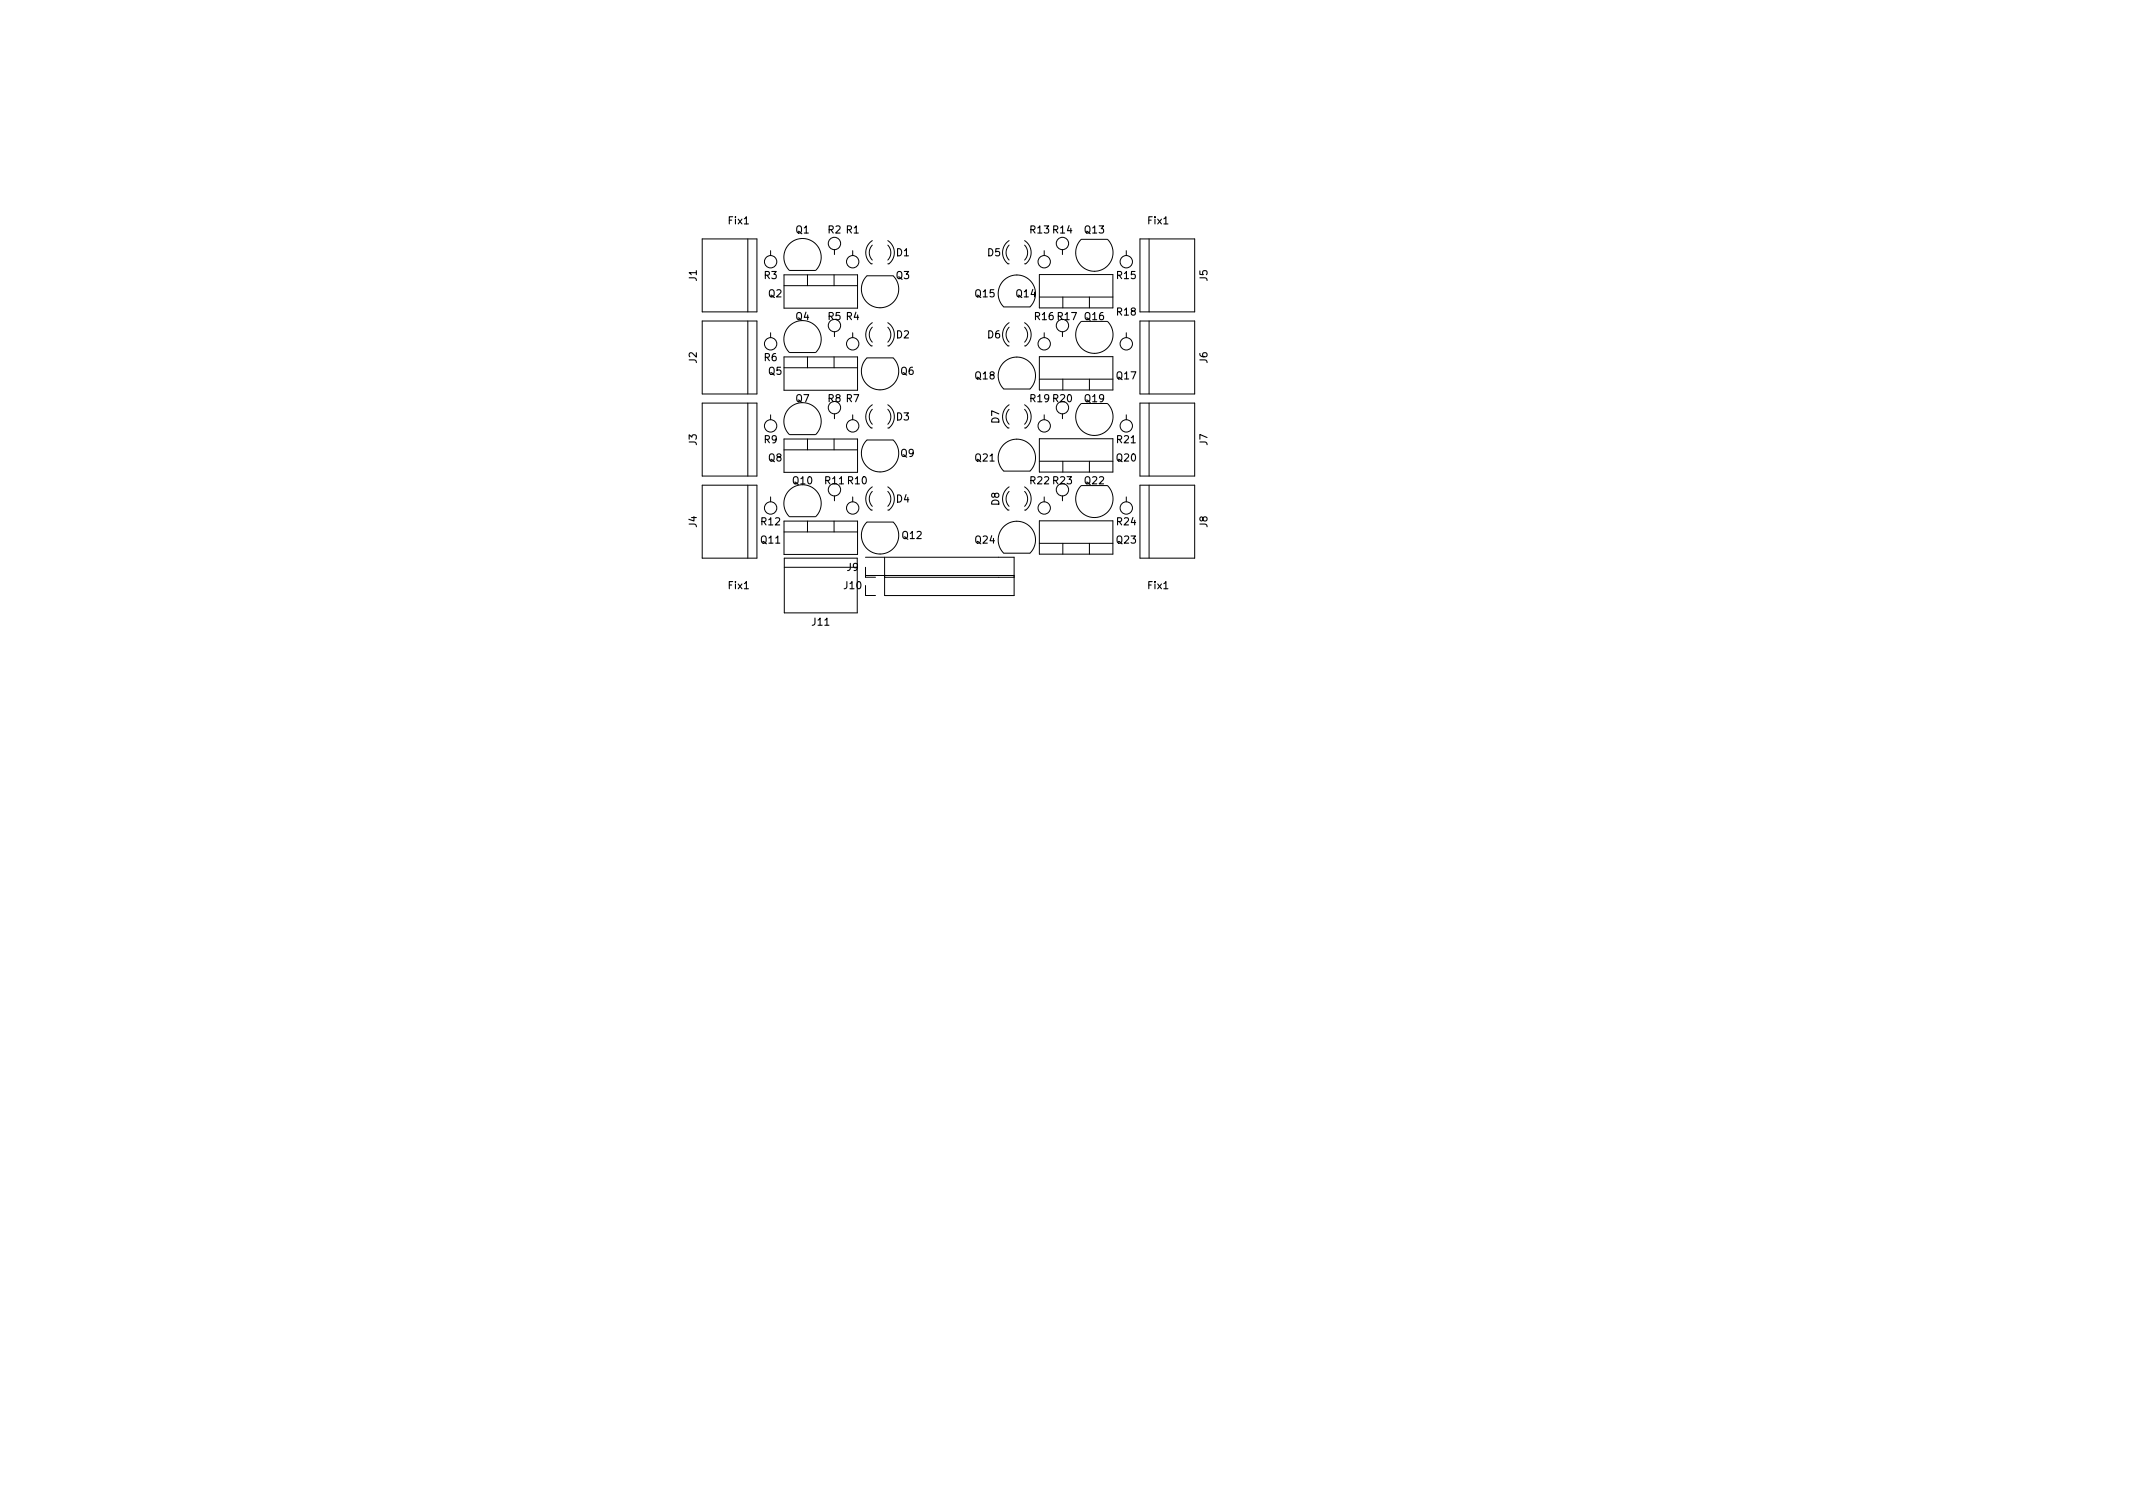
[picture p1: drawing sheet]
<svg xmlns="http://www.w3.org/2000/svg" width="297mm" height="210mm" viewBox="0 0 297 210" stroke-linecap="round" stroke-linejoin="round" font-family="sans-serif">
<defs><g id="words">
<g font-size="1.4">
<text x="101.5" y="31.2">Fix1</text>
<text x="110.8" y="32.5">Q1</text>
<text x="115.3" y="32.5">R2 R1</text>
<text x="124.8" y="35.7">D1</text>
<text x="137.5" y="35.7">D5</text>
<text x="143.5" y="32.5">R13 R14</text>
<text x="151.1" y="32.5">Q13</text>
<text x="159.9" y="31.2">Fix1</text>
<text x="97" y="39.1" transform="rotate(-90 97 39.1)">J1</text>
<text x="106.4" y="38.8">R3</text>
<text x="107" y="41.4">Q2</text>
<text x="124.8" y="38.8">Q3</text>
<text x="135.8" y="41.4">Q15</text>
<text x="141.6" y="41.4">Q14</text>
<text x="155.6" y="38.8">R15</text>
<text x="168.1" y="39.1" transform="rotate(-90 168.1 39.1)">J5</text>
<text x="110.8" y="44.6">Q4</text>
<text x="115.3" y="44.6">R5 R4</text>
<text x="124.8" y="47.1">D2</text>
<text x="137.5" y="47.1">D6</text>
<text x="144.1" y="44.6">R16 R17</text>
<text x="151.1" y="44.6">Q16</text>
<text x="155.6" y="43.9">R18</text>
<text x="97" y="50.6" transform="rotate(-90 97 50.6)">J2</text>
<text x="106.4" y="50.3">R6</text>
<text x="107" y="52.2">Q5</text>
<text x="125.4" y="52.2">Q6</text>
<text x="135.8" y="52.8">Q18</text>
<text x="155.5" y="52.8">Q17</text>
<text x="168.1" y="50.6" transform="rotate(-90 168.1 50.6)">J6</text>
<text x="110.8" y="56">Q7</text>
<text x="115.3" y="56">R8 R7</text>
<text x="124.8" y="58.5">D3</text>
<text x="139.1" y="58.9" transform="rotate(-90 139.1 58.9)">D7</text>
<text x="143.5" y="56">R19 R20</text>
<text x="151.1" y="56">Q19</text>
<text x="97" y="62" transform="rotate(-90 97 62)">J3</text>
<text x="106.4" y="61.7">R9</text>
<text x="107" y="64.2">Q8</text>
<text x="125.4" y="63.6">Q9</text>
<text x="135.8" y="64.2">Q21</text>
<text x="155.5" y="64.2">Q20</text>
<text x="155.6" y="61.7">R21</text>
<text x="168.1" y="62" transform="rotate(-90 168.1 62)">J7</text>
<text x="110.4" y="67.4">Q10</text>
<text x="114.9" y="67.4">R11 R10</text>
<text x="124.8" y="70">D4</text>
<text x="139.1" y="70.4" transform="rotate(-90 139.1 70.4)">D8</text>
<text x="143.5" y="67.4">R22 R23</text>
<text x="151.1" y="67.4">Q22</text>
<text x="97" y="73.4" transform="rotate(-90 97 73.4)">J4</text>
<text x="106" y="75.7">Q11</text>
<text x="106" y="73.1">R12</text>
<text x="125.7" y="75">Q12</text>
<text x="135.8" y="75.7">Q24</text>
<text x="155.5" y="75.7">Q23</text>
<text x="155.6" y="73.1">R24</text>
<text x="168.1" y="73.4" transform="rotate(-90 168.1 73.4)">J8</text>
<text x="101.5" y="82">Fix1</text>
<text x="117.6" y="82">J10</text>
<text x="118" y="79.5">J9</text>
<text x="159.9" y="82">Fix1</text>
<text x="113.1" y="87.1">J11</text>
</g>
</g></defs>
<g fill="none" stroke="#000" stroke-width=".14">
<path d="M97.8 33.3h7.6v10.1h-7.6zM104.1 33.3v10.1M107.3 34.9v.7M109.2 39.8h10.2M109.2 38.3h10.2v4.6h-10.2zM109.9 37.6a2.6 2.6 0 0 1 0-3.6 2.6 2.6 0 0 1 3.7 0 2.6 2.6 0 0 1 0 3.6M110 37.7h3.6M112.5 38.3v1.5M116.2 38.3v1.5M116.2 34.8v.6M118.7 34.9v.7M120.7 38.4a2.6 2.6 0 0 0 0 3.7 2.6 2.6 0 0 0 3.7 0 2.6 2.6 0 0 0 0-3.7"/>
<path d="M120.8 38.4h3.6M121.5 34.1a1.5 1.5 0 0 0 0 2.1M121.5 33.5a1.99 1.99 0 0 0-.2 3.2h.2M123.6 33.5a1.99 1.99 0 0 1 .2 3.2h-.2M123.6 34.1a1.5 1.5 0 0 1 0 2.1M140.5 34.1a1.5 1.5 0 0 0 0 2.1M140.5 33.5a1.99 1.99 0 0 0-.1 3.2h.1M142.7 33.5a1.99 1.99 0 0 1 .1 3.2h-.1M142.7 34.1a1.5 1.5 0 0 1 0 2.1M144.7 38.2h10.3v4.7h-10.3zM145.4 34.9v.7M148 34.8v.6"/>
<path d="M150.6 33.3a2.6 2.6 0 0 0 0 3.7 2.6 2.6 0 0 0 3.6 0 2.6 2.6 0 0 0 0-3.7M150.6 33.3h3.6M156.8 34.9v.7M158.7 33.3h7.7v10.1h-7.7zM160 33.3v10.1M97.8 44.7h7.6v10.2h-7.6zM97.8 56.1h7.6v10.2h-7.6zM104.1 44.7v10.2M104.1 56.1v10.2M107.3 46.3v.7M107.3 57.8v.6M109.2 49.7h10.2v4.6h-10.2z"/>
<path d="M109.2 51.2h10.2M109.9 49.1a2.6 2.6 0 0 1 0-3.7 2.6 2.6 0 0 1 3.7 0 2.6 2.6 0 0 1 0 3.7M110 49.1h3.6M112.5 49.7v1.5M116.2 49.7v1.5M116.2 46.2v.7M116.2 57.6v.7M118.7 46.3v.7M118.7 57.8v.6M120.7 49.8a2.6 2.6 0 0 0 0 3.7 2.6 2.6 0 0 0 3.7 0 2.6 2.6 0 0 0 0-3.7M120.8 49.8h3.6M121.5 45.6a1.5 1.5 0 0 0 0 2"/>
<path d="M121.5 57a1.5 1.5 0 0 0 0 2.1M121.5 44.9a1.99 1.99 0 0 0-.2 3.3h.2M121.5 56.4a1.99 1.99 0 0 0-.2 3.2h.2M123.6 44.9a1.99 1.99 0 0 1 .2 3.3h-.2M123.6 56.4a1.99 1.99 0 0 1 .2 3.2h-.2M123.6 45.6a1.5 1.5 0 0 1 0 2M123.6 57a1.5 1.5 0 0 1 0 2.1M139.8 42.7a2.6 2.6 0 0 1 0-3.7 2.6 2.6 0 0 1 3.6 0 2.6 2.6 0 0 1 0 3.7M139.8 54.2a2.6 2.6 0 0 1 0-3.7 2.6 2.6 0 0 1 3.6 0 2.6 2.6 0 0 1 0 3.7M139.8 42.7h3.6M139.8 54.2h3.6M140.5 45.6a1.5 1.5 0 0 0 0 2"/>
<path d="M140.5 57a1.5 1.5 0 0 0 0 2.1M140.5 44.9a1.99 1.99 0 0 0-.1 3.3h.1M140.5 56.4a1.99 1.99 0 0 0-.1 3.2h.1M142.7 44.9a1.99 1.99 0 0 1 .1 3.3h-.1M142.7 56.4a1.99 1.99 0 0 1 .1 3.2h-.1M142.7 45.6a1.5 1.5 0 0 1 0 2M142.7 57a1.5 1.5 0 0 1 0 2.1M144.7 49.7h10.3v4.6h-10.3zM144.7 41.4h10.3M144.7 52.8h10.3M145.4 46.3v.7M145.4 57.8v.6"/>
<path d="M148 46.2v.7M148 57.6v.7M148 41.4v1.5M148 52.8v1.5M150.6 44.8a2.6 2.6 0 0 0 0 3.6 2.6 2.6 0 0 0 3.6 0 2.6 2.6 0 0 0 0-3.6M150.6 56.2a2.6 2.6 0 0 0 0 3.7 2.6 2.6 0 0 0 3.6 0 2.6 2.6 0 0 0 0-3.7M150.6 44.8h3.6M150.6 56.2h3.6M151.7 41.4v1.5M151.7 52.8v1.5M156.8 46.3v.7M156.8 57.8v.6"/>
<path d="M158.7 44.7h7.7v10.2h-7.7zM158.7 56.1h7.7v10.2h-7.7zM160 44.7v10.2M160 56.1v10.2M97.8 67.6h7.6v10.1h-7.6zM104.1 67.6v10.1M107.3 69.2v.7M109.2 61.1h10.2v4.7h-10.2zM109.2 72.6h10.2v4.6h-10.2zM109.2 62.6h10.2M109.2 74.1h10.2M109.2 77.7h10.2v7.6h-10.2z"/>
<path d="M109.2 79h10.2M109.9 60.5a2.6 2.6 0 0 1 0-3.7 2.6 2.6 0 0 1 3.7 0 2.6 2.6 0 0 1 0 3.7M109.9 71.9a2.6 2.6 0 0 1 0-3.6 2.6 2.6 0 0 1 3.7 0 2.6 2.6 0 0 1 0 3.6M110 60.5h3.6M110 71.9h3.6M112.5 61.1v1.5M112.5 72.6v1.5M116.2 61.1v1.5M116.2 72.6v1.5M116.2 69.1v.6M118.7 69.2v.7M120.5 77.6h20.7v5.3h-18v-5.3"/>
<path d="M120.5 79v1.4h1.4M120.7 61.3a2.6 2.6 0 0 0 0 3.7 2.6 2.6 0 0 0 3.7 0 2.6 2.6 0 0 0 0-3.7M120.7 72.7a2.6 2.6 0 0 0 0 3.7 2.6 2.6 0 0 0 3.7 0 2.6 2.6 0 0 0 0-3.7M120.8 61.3h3.6M120.8 72.7h3.6M121.5 68.4a1.5 1.5 0 0 0 0 2.1M121.5 67.8a1.99 1.99 0 0 0-.2 3.2h.2M123.6 67.8a1.99 1.99 0 0 1 .2 3.2h-.2M123.6 68.4a1.5 1.5 0 0 1 0 2.1M139.8 65.6a2.6 2.6 0 0 1 0-3.7 2.6 2.6 0 0 1 3.6 0 2.6 2.6 0 0 1 0 3.7M139.8 77a2.6 2.6 0 0 1 0-3.7 2.6 2.6 0 0 1 3.6 0 2.6 2.6 0 0 1 0 3.7M139.8 65.6h3.6"/>
<path d="M139.8 77h3.6M140.5 68.4a1.5 1.5 0 0 0 0 2.1M140.5 67.8a1.99 1.99 0 0 0-.1 3.2h.1M142.7 67.8a1.99 1.99 0 0 1 .1 3.2h-.1M142.7 68.4a1.5 1.5 0 0 1 0 2.1M144.7 61.1h10.3v4.6h-10.3zM144.7 72.5h10.3v4.7h-10.3zM144.7 64.2h10.3M144.7 75.7h10.3M145.4 69.2v.7M148 69.1v.6M148 64.2v1.5"/>
<path d="M148 75.7v1.5M150.6 67.6a2.6 2.6 0 0 0 0 3.7 2.6 2.6 0 0 0 3.6 0 2.6 2.6 0 0 0 0-3.7M150.6 67.6h3.6M151.7 64.2v1.5M151.7 75.7v1.5M156.8 69.2v.7M158.7 67.6h7.7v10.1h-7.7zM160 67.6v10.1M120.5 80.1h20.7M120.5 81.5v1.4h1.4M123.2 80.4h18"/>
<circle cx="107.3" cy="36.4" r=".86"/>
<circle cx="116.2" cy="33.9" r=".86"/>
<circle cx="118.7" cy="36.4" r=".86"/>
<circle cx="145.4" cy="36.4" r=".86"/>
<circle cx="148" cy="33.9" r=".86"/>
<circle cx="156.8" cy="36.4" r=".86"/>
<circle cx="107.3" cy="59.3" r=".86"/>
<circle cx="107.3" cy="47.9" r=".86"/>
<circle cx="116.2" cy="45.3" r=".86"/>
<circle cx="116.2" cy="56.8" r=".86"/>
<circle cx="118.7" cy="59.3" r=".86"/>
<circle cx="118.7" cy="47.9" r=".86"/>
<circle cx="145.4" cy="59.3" r=".86"/>
<circle cx="145.4" cy="47.9" r=".86"/>
<circle cx="148" cy="45.3" r=".86"/>
<circle cx="148" cy="56.8" r=".86"/>
<circle cx="156.8" cy="47.9" r=".86"/>
<circle cx="156.8" cy="59.3" r=".86"/>
<circle cx="107.3" cy="70.7" r=".86"/>
<circle cx="116.2" cy="68.2" r=".86"/>
<circle cx="118.7" cy="70.7" r=".86"/>
<circle cx="145.4" cy="70.7" r=".86"/>
<circle cx="148" cy="68.2" r=".86"/>
<circle cx="156.8" cy="70.7" r=".86"/>
</g>
<use href="#words"/>
</svg>
